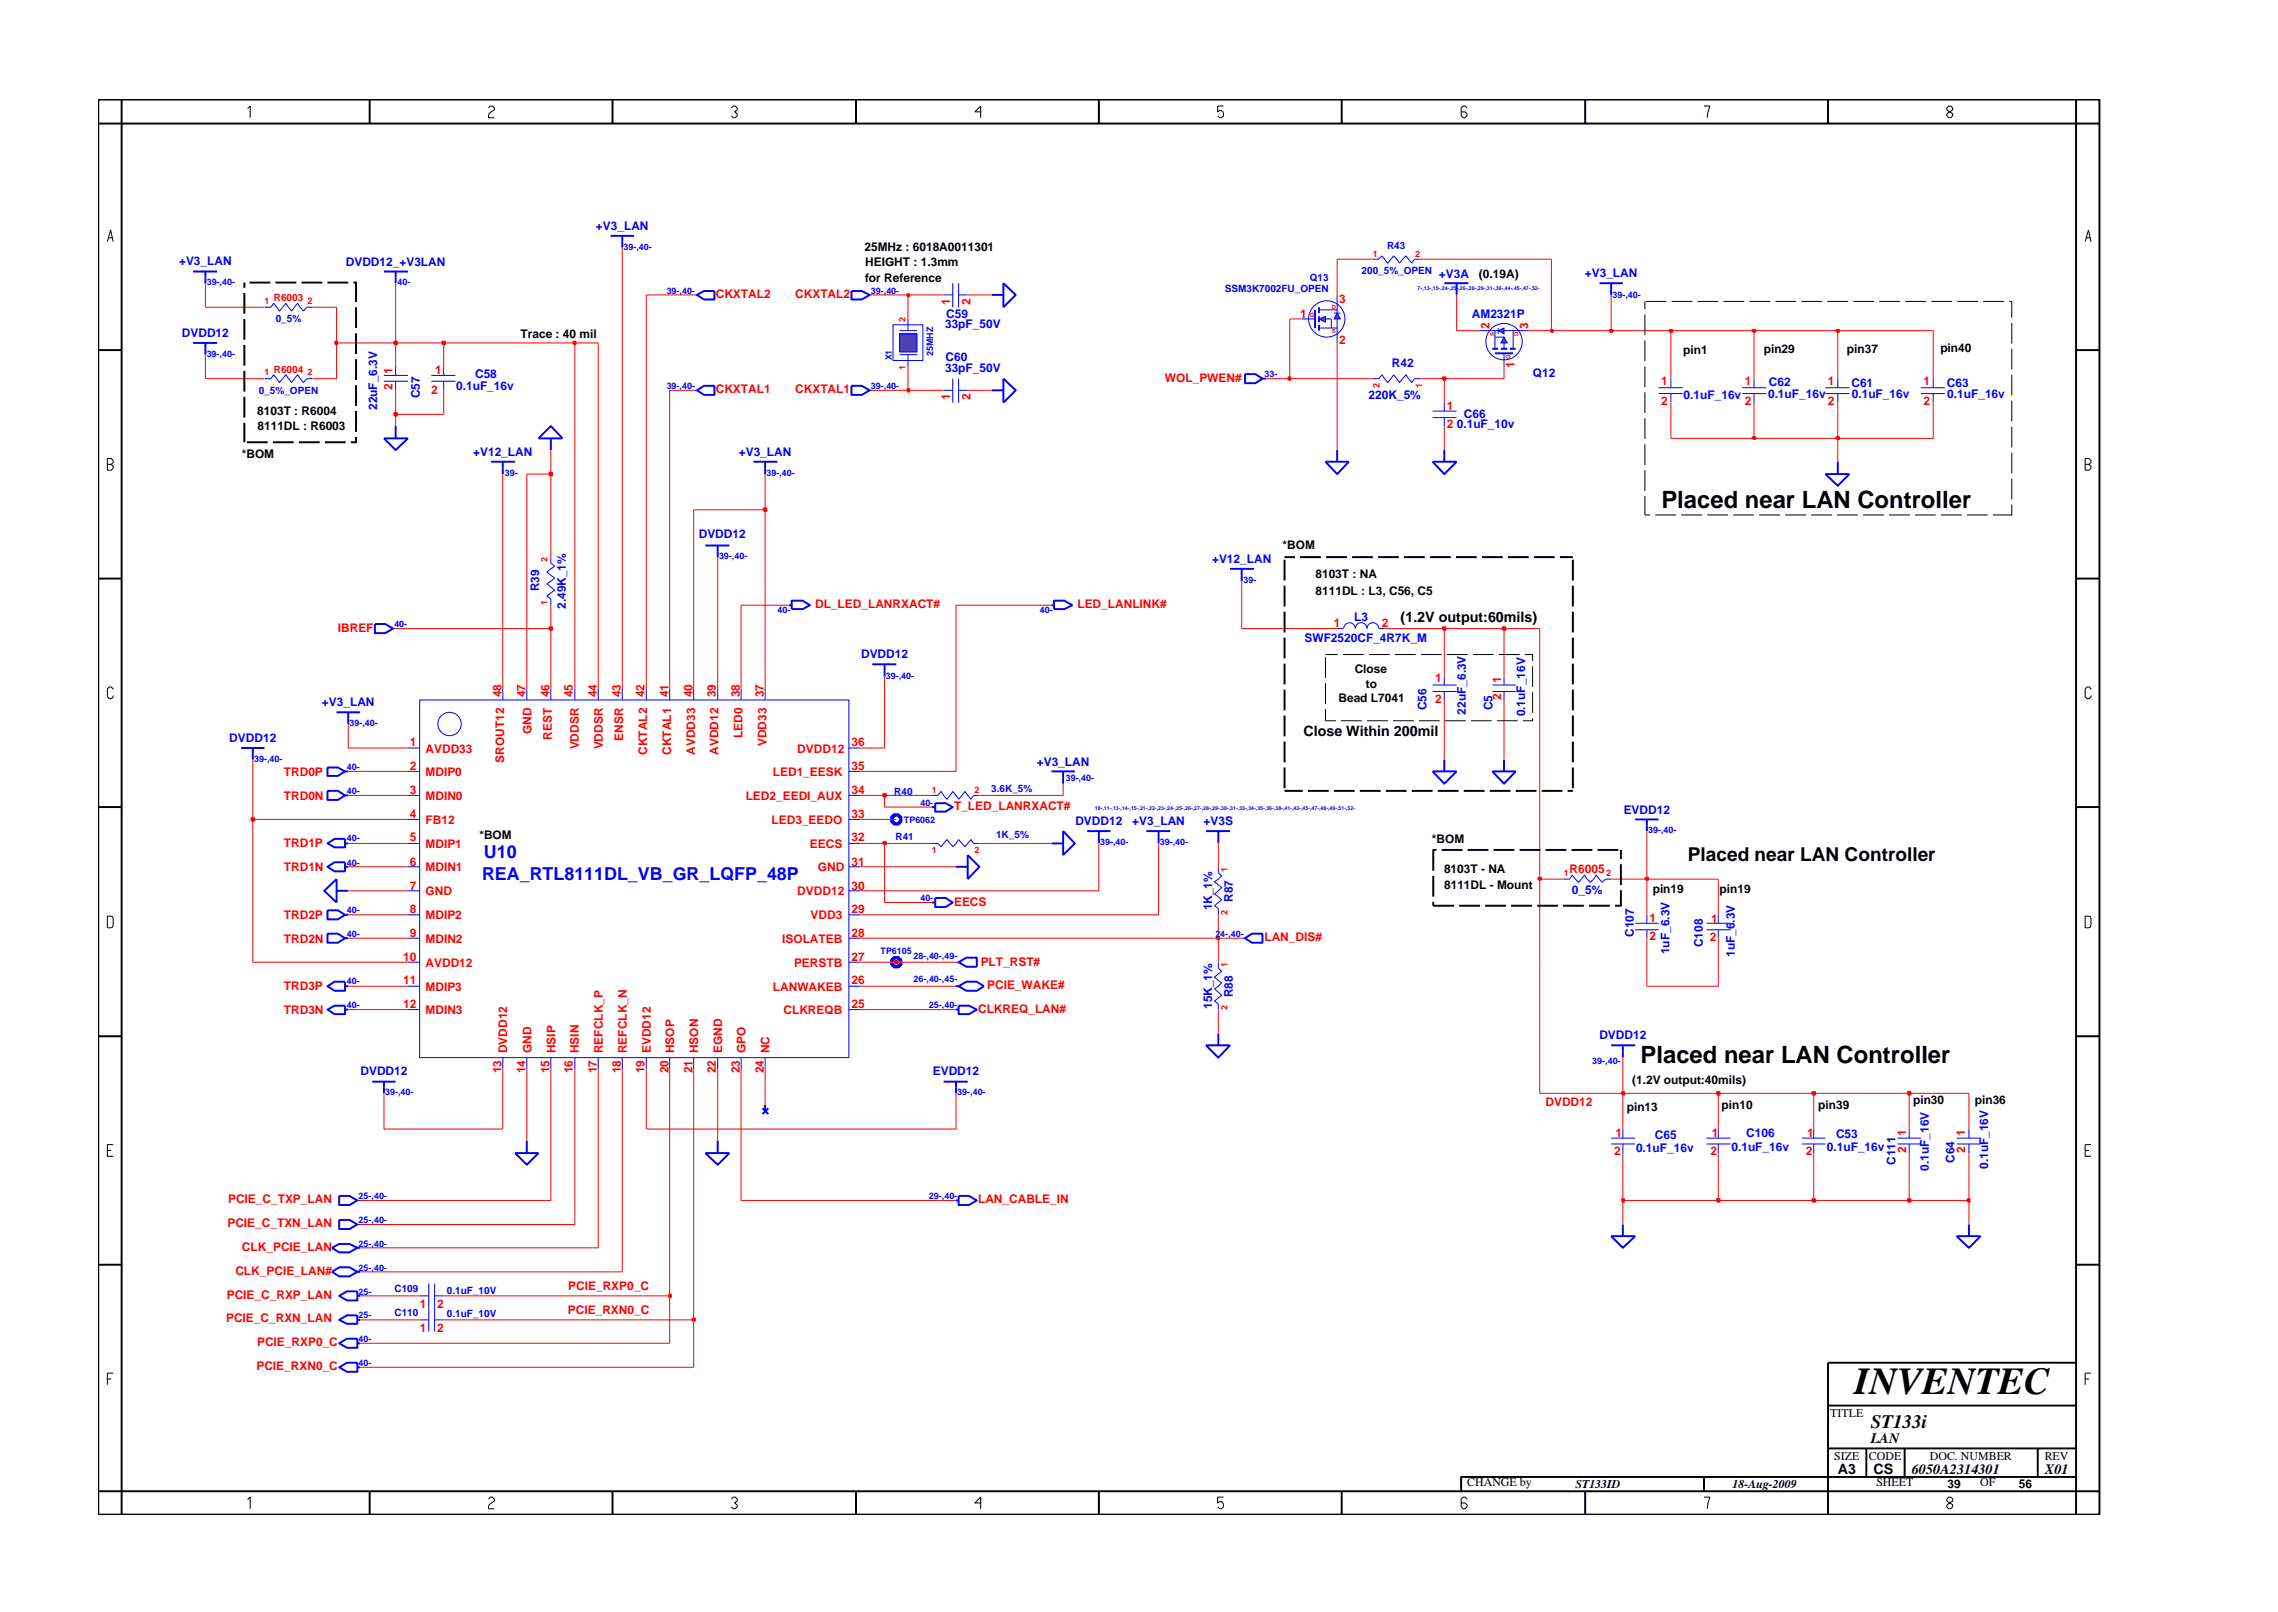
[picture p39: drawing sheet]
<svg xmlns="http://www.w3.org/2000/svg" width="297mm" height="210mm" viewBox="0 0 297 210" stroke-linecap="round" stroke-linejoin="round" font-family="sans-serif">
<defs><g id="words">
<text font-size="5" x="241.8" y="181.9">INVENTEC</text>
<g font-size="3.1">
<text x="216.6" y="66.3">Placed near LAN Controller</text>
<text x="213.9" y="138.7">Placed near LAN Controller</text>
</g>
<g font-size="2.5">
<text x="220.1" y="112.3">Placed near LAN Controller</text>
<text x="244" y="186.3">ST133i</text>
</g>
<g font-size="2.3" fill="#00f">
<text x="63.1" y="111.9">U10</text>
<text x="62.9" y="114.8">REA_RTL8111DL_VB_GR_LQFP_48P</text>
</g>
<g font-size="1.9">
<text x="182.6" y="81.1">(1.2V output:60mils)</text>
<text x="170" y="96">Close Within 200mil</text>
<text x="244" y="188.2">LAN</text>
<text x="239.6" y="192.2">A3</text>
<text x="244.3" y="192.3">CS</text>
<text x="249.3" y="192.2">6050A2314301</text>
<text x="266.6" y="192.2">X01</text>
</g>
<g font-size="1.6" fill="#00f">
<text x="23.4" y="34.6">+V3_LAN</text>
<text x="45.1" y="34.7">DVDD12_+V3LAN</text>
<text x="77.7" y="30">+V3_LAN</text>
<text x="123.4" y="41.5">C59</text>
<text x="187.6" y="36.3">+V3A</text>
<text x="191.9" y="41.5">AM2321P</text>
<text x="206.7" y="36.2">+V3_LAN</text>
<text x="23.7" y="44">DVDD12</text>
<text x="123.2" y="42.8">33pF_50V</text>
<text x="123.3" y="47.1">C60</text>
<text x="181.5" y="47.9">R42</text>
<text x="49.2" y="53.5" transform="rotate(-90 49.2 53.5)">22uF_6.3V</text>
<text x="54.7" y="51.9" transform="rotate(-90 54.7 51.9)">C57</text>
<text x="59.5" y="50.9">0.1uF_16v</text>
<text x="61.9" y="49.3">C58</text>
<text x="123.2" y="48.5">33pF_50V</text>
<text x="178.5" y="52">220K_5%</text>
<text x="199.9" y="49.2">Q12</text>
<text x="219.5" y="52">0.1uF_16v</text>
<text x="230.5" y="52">0.1uF_16v</text>
<text x="230.7" y="50.4">C62</text>
<text x="241.4" y="50.5">C61</text>
<text x="241.5" y="52">0.1uF_16v</text>
<text x="253.9" y="50.5">C63</text>
<text x="253.9" y="52">0.1uF_16v</text>
<text x="61.7" y="59.5">+V12_LAN</text>
<text x="96.3" y="59.5">+V3_LAN</text>
<text x="190" y="55.8">0.1uF_10v</text>
<text x="190.9" y="54.5">C66</text>
<text x="91.1" y="70.1">DVDD12</text>
<text x="70.3" y="77.1" transform="rotate(-90 70.3 77.1)">R39</text>
<text x="158" y="73.4">+V12_LAN</text>
<text x="73.8" y="79.4" transform="rotate(-90 73.8 79.4)">2.49K_1%</text>
<text x="170.1" y="83.8">SWF2520CF_4R7K_M</text>
<text x="176.6" y="81.1">L3</text>
<text x="112.3" y="85.9">DVDD12</text>
<text x="42" y="92.1">+V3_LAN</text>
<text x="186" y="92.7" transform="rotate(-90 186 92.7)">C56</text>
<text x="191.1" y="93.2" transform="rotate(-90 191.1 93.2)">22uF_6.3V</text>
<text x="194.6" y="92.7" transform="rotate(-90 194.6 92.7)">C5</text>
<text x="198.9" y="93.4" transform="rotate(-90 198.9 93.4)">0.1uF_16V</text>
<text x="29.9" y="96.8">DVDD12</text>
<text x="135.2" y="99.9">+V3_LAN</text>
<text x="140.2" y="107.6">DVDD12</text>
<text x="147.6" y="107.6">+V3_LAN</text>
<text x="156.9" y="107.6">+V3S</text>
<text x="211.7" y="106.1">EVDD12</text>
<text x="158" y="118.7" transform="rotate(-90 158 118.7)">1K_1%</text>
<text x="160.8" y="117.6" transform="rotate(-90 160.8 117.6)">R87</text>
<text x="205" y="116.6">0_5%</text>
<text x="213" y="122.2" transform="rotate(-90 213 122.2)">C107</text>
<text x="217.7" y="124.5" transform="rotate(-90 217.7 124.5)">1uF_6.3V</text>
<text x="222.1" y="123.6" transform="rotate(-90 222.1 123.6)">C108</text>
<text x="226.2" y="124.8" transform="rotate(-90 226.2 124.8)">1uF_6.3V</text>
<text x="158" y="131.6" transform="rotate(-90 158 131.6)">15K_1%</text>
<text x="160.8" y="130.1" transform="rotate(-90 160.8 130.1)">R88</text>
<text x="208.5" y="135.6">DVDD12</text>
<text x="47" y="140.2">DVDD12</text>
<text x="121.6" y="140.2">EVDD12</text>
<text x="215.8" y="148.5">C65</text>
<text x="227.7" y="148.4">C106</text>
<text x="239.4" y="148.4">C53</text>
<text x="213.3" y="150.2">0.1uF_16v</text>
<text x="225.8" y="150.1">0.1uF_16v</text>
<text x="238.2" y="150.1">0.1uF_16v</text>
<text x="247.2" y="151.9" transform="rotate(-90 247.2 151.9)">C111</text>
<text x="251.5" y="152.7" transform="rotate(-90 251.5 152.7)">0.1uF_16V</text>
<text x="254.9" y="151.7" transform="rotate(-90 254.9 151.7)">C64</text>
<text x="259.2" y="152.5" transform="rotate(-90 259.2 152.5)">0.1uF_16V</text>
</g>
<g font-size="1.6">
<text x="112.7" y="32.7">25MHz : 6018A0011301</text>
<text x="112.8" y="34.6">HEIGHT : 1.3mm</text>
<text x="112.8" y="36.7">for Reference</text>
<text x="192.8" y="36.2">(0.19A)</text>
<text x="67.9" y="44">Trace : 40 mil</text>
<text x="219.5" y="46.2">pin1</text>
<text x="230" y="46.1">pin29</text>
<text x="240.8" y="46.1">pin37</text>
<text x="253" y="45.9">pin40</text>
<text x="31.5" y="59.8">*BOM</text>
<text x="33.5" y="54.1">8103T : R6004</text>
<text x="33.6" y="56.1">8111DL : R6003</text>
<text x="167.2" y="71.5">*BOM</text>
<text x="171.5" y="75.4">8103T : NA</text>
<text x="171.5" y="77.6">8111DL : L3, C56, C5</text>
<text x="176.6" y="87.7">Close</text>
<text x="178.1" y="89.7">to</text>
<text x="174.5" y="91.6">Bead L7041</text>
<text x="62.5" y="109.4">*BOM</text>
<text x="186.7" y="109.9">*BOM</text>
<text x="188.3" y="113.9">8103T - NA</text>
<text x="188.3" y="115.9">8111DL - Mount</text>
<text x="215.5" y="116.5">pin19</text>
<text x="224.2" y="116.4">pin19</text>
<text x="212.8" y="141.4">(1.2V output:40mils)</text>
<text x="257.5" y="143.9">pin36</text>
<text x="212.1" y="144.9">pin13</text>
<text x="224.5" y="144.7">pin10</text>
<text x="237.1" y="144.6">pin39</text>
<text x="249.5" y="144">pin30</text>
<text x="238.7" y="184.8">TITLE</text>
<text x="239.2" y="190.4">SIZE</text>
<text x="243.7" y="190.4">CODE</text>
<text x="251.6" y="190.4">DOC. NUMBER</text>
<text x="266.6" y="190.4">REV</text>
<text x="191.3" y="193.8">CHANGE by</text>
<text x="205.4" y="194.1">ST133ID</text>
<text x="225.9" y="194.1">18-Aug-2009</text>
<text x="244.7" y="193.8">SHEET</text>
<text x="253.9" y="194.1">39</text>
<text x="258.2" y="193.8">OF</text>
<text x="263.3" y="194.1">56</text>
</g>
<g font-size="1.6" fill="#f00">
<text x="93.3" y="38.9">CKXTAL2</text>
<text x="103.7" y="38.9">CKXTAL2</text>
<text x="123.9" y="39.8" transform="rotate(-90 123.9 39.8)">1</text>
<text x="126.6" y="39.8" transform="rotate(-90 126.6 39.8)">2</text>
<text x="169.5" y="41.4">1</text>
<text x="174.6" y="39.6">3</text>
<text x="174.6" y="44.8">2</text>
<text x="194.2" y="43" transform="rotate(-90 194.2 43)">2</text>
<text x="197.5" y="47.9" transform="rotate(-90 197.5 47.9)">1</text>
<text x="199.3" y="42.9" transform="rotate(-90 199.3 42.9)">3</text>
<text x="51.2" y="50.9" transform="rotate(-90 51.2 50.9)">2</text>
<text x="51.2" y="48.7" transform="rotate(-90 51.2 48.7)">1</text>
<text x="56.2" y="51.4">2</text>
<text x="56.7" y="48.8">1</text>
<text x="93.3" y="51.3">CKXTAL1</text>
<text x="103.7" y="51.3">CKXTAL1</text>
<text x="123.9" y="52.2" transform="rotate(-90 123.9 52.2)">1</text>
<text x="126.6" y="52.2" transform="rotate(-90 126.6 52.2)">2</text>
<text x="151.9" y="49.8">WOL_PWEN#</text>
<text x="188.6" y="53.5">1</text>
<text x="216.6" y="50.2">1</text>
<text x="216.6" y="52.8">2</text>
<text x="227.5" y="52.8">2</text>
<text x="227.5" y="50.2">1</text>
<text x="238.3" y="50.2">1</text>
<text x="238.3" y="52.8">2</text>
<text x="250.8" y="50.2">1</text>
<text x="250.8" y="52.8">2</text>
<text x="188.6" y="55.8">2</text>
<text x="44.1" y="82.4">IBREF</text>
<text x="106.3" y="79.2">DL_LED_LANRXACT#</text>
<text x="140.5" y="79.2">LED_LANLINK#</text>
<text x="173.9" y="81.8">1</text>
<text x="180.2" y="81.8">2</text>
<text x="187.1" y="89">1</text>
<text x="195.7" y="89.1" transform="rotate(-90 195.7 89.1)">1</text>
<text x="65.4" y="91" transform="rotate(-90 65.4 91)">48</text>
<text x="68.5" y="91" transform="rotate(-90 68.5 91)">47</text>
<text x="69.3" y="95.8" transform="rotate(-90 69.3 95.8)">GND</text>
<text x="71.7" y="91" transform="rotate(-90 71.7 91)">46</text>
<text x="74.7" y="91" transform="rotate(-90 74.7 91)">45</text>
<text x="77.8" y="91" transform="rotate(-90 77.8 91)">44</text>
<text x="81" y="91" transform="rotate(-90 81 91)">43</text>
<text x="84" y="91" transform="rotate(-90 84 91)">42</text>
<text x="87.2" y="91" transform="rotate(-90 87.2 91)">41</text>
<text x="90.3" y="91" transform="rotate(-90 90.3 91)">40</text>
<text x="93.3" y="91" transform="rotate(-90 93.3 91)">39</text>
<text x="96.5" y="91" transform="rotate(-90 96.5 91)">38</text>
<text x="99.6" y="91" transform="rotate(-90 99.6 91)">37</text>
<text x="187.1" y="91.7">2</text>
<text x="195.7" y="91.3" transform="rotate(-90 195.7 91.3)">2</text>
<text x="37" y="101.2">TRD0P</text>
<text x="53.4" y="100.4">2</text>
<text x="53.4" y="97.3">1</text>
<text x="55.5" y="101.2">MDIP0</text>
<text x="55.5" y="98.2">AVDD33</text>
<text x="65.8" y="99.5" transform="rotate(-90 65.8 99.5)">SROUT12</text>
<text x="71.9" y="96.5" transform="rotate(-90 71.9 96.5)">REST</text>
<text x="75.5" y="97.8" transform="rotate(-90 75.5 97.8)">VDDSR</text>
<text x="78.6" y="97.8" transform="rotate(-90 78.6 97.8)">VDDSR</text>
<text x="81.3" y="96.6" transform="rotate(-90 81.3 96.6)">ENSR</text>
<text x="84.4" y="98.4" transform="rotate(-90 84.4 98.4)">CKTAL2</text>
<text x="87.5" y="98.4" transform="rotate(-90 87.5 98.4)">CKTAL1</text>
<text x="90.7" y="98.4" transform="rotate(-90 90.7 98.4)">AVDD33</text>
<text x="93.7" y="98.4" transform="rotate(-90 93.7 98.4)">AVDD12</text>
<text x="96.8" y="96.3" transform="rotate(-90 96.8 96.3)">LED0</text>
<text x="100" y="97.3" transform="rotate(-90 100 97.3)">VDD33</text>
<text x="100.8" y="101.2">LED1_EESK</text>
<text x="104" y="98.2">DVDD12</text>
<text x="111" y="100.4">35</text>
<text x="111" y="97.3">36</text>
<text x="37" y="104.3">TRD0N</text>
<text x="53.4" y="103.6">3</text>
<text x="53.4" y="106.7">4</text>
<text x="55.5" y="104.3">MDIN0</text>
<text x="55.5" y="107.4">FB12</text>
<text x="97.2" y="104.3">LED2_EEDI_AUX</text>
<text x="100.6" y="107.4">LED3_EEDO</text>
<text x="111" y="103.6">34</text>
<text x="111" y="106.7">33</text>
<text x="124.4" y="105.7">T_LED_LANRXACT#</text>
<text x="37" y="113.6">TRD1N</text>
<text x="37" y="110.5">TRD1P</text>
<text x="53.4" y="112.9">6</text>
<text x="53.4" y="109.8">5</text>
<text x="55.5" y="113.6">MDIN1</text>
<text x="55.5" y="110.6">MDIP1</text>
<text x="105.6" y="110.6">EECS</text>
<text x="106.6" y="113.7">GND</text>
<text x="111" y="109.8">32</text>
<text x="111" y="112.9">31</text>
<text x="204.7" y="113.8">R6005</text>
<text x="37" y="119.8">TRD2P</text>
<text x="53.4" y="116">7</text>
<text x="53.4" y="119.1">8</text>
<text x="55.5" y="119.9">MDIP2</text>
<text x="55.5" y="116.8">GND</text>
<text x="104" y="116.8">DVDD12</text>
<text x="105.7" y="119.9">VDD3</text>
<text x="111" y="119.1">29</text>
<text x="111" y="116">30</text>
<text x="124.4" y="118.1">EECS</text>
<text x="37" y="122.9">TRD2N</text>
<text x="52.6" y="125.3">10</text>
<text x="53.4" y="122.2">9</text>
<text x="55.5" y="122.9">MDIN2</text>
<text x="102" y="122.9">ISOLATEB</text>
<text x="111" y="122.2">28</text>
<text x="111" y="125.3">27</text>
<text x="127.9" y="126">PLT_RST#</text>
<text x="164.9" y="122.8">LAN_DIS#</text>
<text x="215.1" y="120.3">1</text>
<text x="215.1" y="122.6">2</text>
<text x="222.9" y="122.7">2</text>
<text x="223.1" y="120.3">1</text>
<text x="37" y="129.1">TRD3P</text>
<text x="52.6" y="131.5">12</text>
<text x="52.6" y="128.4">11</text>
<text x="55.5" y="129.2">MDIP3</text>
<text x="55.5" y="126.1">AVDD12</text>
<text x="100.8" y="129.2">LANWAKEB</text>
<text x="103.5" y="126.1">PERSTB</text>
<text x="111" y="131.5">25</text>
<text x="111" y="128.4">26</text>
<text x="128.7" y="129">PCIE_WAKE#</text>
<text x="37" y="132.3">TRD3N</text>
<text x="55.5" y="132.3">MDIN3</text>
<text x="66.2" y="137.4" transform="rotate(-90 66.2 137.4)">DVDD12</text>
<text x="69.3" y="137.4" transform="rotate(-90 69.3 137.4)">GND</text>
<text x="72.4" y="137.4" transform="rotate(-90 72.4 137.4)">HSIP</text>
<text x="75.5" y="137.4" transform="rotate(-90 75.5 137.4)">HSIN</text>
<text x="78.6" y="137.4" transform="rotate(-90 78.6 137.4)">REFCLK_P</text>
<text x="81.7" y="137.4" transform="rotate(-90 81.7 137.4)">REFCLK_N</text>
<text x="84.9" y="137.4" transform="rotate(-90 84.9 137.4)">EVDD12</text>
<text x="87.9" y="137.4" transform="rotate(-90 87.9 137.4)">HSOP</text>
<text x="91" y="137.4" transform="rotate(-90 91 137.4)">HSON</text>
<text x="94.2" y="137.4" transform="rotate(-90 94.2 137.4)">EGND</text>
<text x="97.2" y="137.4" transform="rotate(-90 97.2 137.4)">GPO</text>
<text x="100.4" y="137.4" transform="rotate(-90 100.4 137.4)">NC</text>
<text x="102.2" y="132.3">CLKREQB</text>
<text x="127.5" y="132.1">CLKREQ_LAN#</text>
<text x="65.4" y="140" transform="rotate(-90 65.4 140)">13</text>
<text x="68.5" y="140" transform="rotate(-90 68.5 140)">14</text>
<text x="71.7" y="140" transform="rotate(-90 71.7 140)">15</text>
<text x="74.7" y="140" transform="rotate(-90 74.7 140)">16</text>
<text x="77.8" y="140" transform="rotate(-90 77.8 140)">17</text>
<text x="81" y="140" transform="rotate(-90 81 140)">18</text>
<text x="84" y="140" transform="rotate(-90 84 140)">19</text>
<text x="87.2" y="140" transform="rotate(-90 87.2 140)">20</text>
<text x="90.3" y="140" transform="rotate(-90 90.3 140)">21</text>
<text x="93.3" y="140" transform="rotate(-90 93.3 140)">22</text>
<text x="96.5" y="140" transform="rotate(-90 96.5 140)">23</text>
<text x="99.6" y="140" transform="rotate(-90 99.6 140)">24</text>
<text x="201.5" y="144.3">DVDD12</text>
<text x="210.7" y="148.3">1</text>
<text x="223.2" y="148.3">1</text>
<text x="235.6" y="148.3">1</text>
<text x="248.6" y="148.1" transform="rotate(-90 248.6 148.1)">1</text>
<text x="256.3" y="148.1" transform="rotate(-90 256.3 148.1)">1</text>
<text x="210.5" y="150.7">2</text>
<text x="223" y="150.7">2</text>
<text x="235.5" y="150.7">2</text>
<text x="248.6" y="150.4" transform="rotate(-90 248.6 150.4)">2</text>
<text x="256.3" y="150.4" transform="rotate(-90 256.3 150.4)">2</text>
<text x="29.7" y="160">PCIE_C_TXN_LAN</text>
<text x="29.7" y="157">PCIE_C_TXP_LAN</text>
<text x="127.5" y="157">LAN_CABLE_IN</text>
<text x="30.7" y="166.3">CLK_PCIE_LAN#</text>
<text x="31.6" y="163.2">CLK_PCIE_LAN</text>
<text x="29.5" y="172.5">PCIE_C_RXN_LAN</text>
<text x="29.6" y="169.4">PCIE_C_RXP_LAN</text>
<text x="54.7" y="173.7">1</text>
<text x="54.7" y="170.5">1</text>
<text x="57" y="173.7">2</text>
<text x="57" y="170.5">2</text>
<text x="74.1" y="171.4">PCIE_RXN0_C</text>
<text x="74.1" y="168.3">PCIE_RXP0_C</text>
<text x="33.4" y="178.7">PCIE_RXN0_C</text>
<text x="33.5" y="175.6">PCIE_RXP0_C</text>
</g>
<g font-size="1.3" fill="#00f">
<text x="177.5" y="35.8">200_5%_OPEN</text>
<text x="180.9" y="32.5">R43</text>
<text x="159.7" y="38.1">SSM3K7002FU_OPEN</text>
<text x="170.8" y="36.7">Q13</text>
<text x="36" y="42">0_5%</text>
<text x="33.7" y="51.3">0_5%_OPEN</text>
<text x="116.6" y="103.7">R40</text>
<text x="129.3" y="103.3">3.6K_5%</text>
<text x="116.8" y="109.6">R41</text>
<text x="129.9" y="109.4">1K_5%</text>
<text x="51.4" y="171.6">C110</text>
<text x="51.4" y="168.5">C109</text>
<text x="58.3" y="171.8">0.1uF_10V</text>
<text x="58.3" y="168.8">0.1uF_10V</text>
</g>
<g font-size="1.3" fill="#f00">
<text x="35.7" y="39.3">R6003</text>
<text x="35.7" y="48.6">R6004</text>
</g>
<g font-size="1.2" fill="#00f">
<text x="81.3" y="32.5">39-,40-</text>
<text x="27" y="37.2">39-,40-</text>
<text x="51.8" y="37.2">40-</text>
<text x="86.9" y="38.3">39-,40-</text>
<text x="113.6" y="38.3">39-,40-</text>
<text x="210.3" y="38.8">39-,40-</text>
<text x="27" y="46.5">39-,40-</text>
<text x="116.3" y="47" transform="rotate(-90 116.3 47)">X1</text>
<text x="121.7" y="46.5" transform="rotate(-90 121.7 46.5)">25MHZ</text>
<text x="86.9" y="50.7">39-,40-</text>
<text x="113.6" y="50.7">39-,40-</text>
<text x="164.9" y="49.2">33-</text>
<text x="65.8" y="62.1">39-</text>
<text x="99.9" y="62.1">39-,40-</text>
<text x="93.8" y="72.9">39-,40-</text>
<text x="162.2" y="76.1">39-</text>
<text x="51.4" y="81.8">40-</text>
<text x="101.4" y="80">40-</text>
<text x="135.6" y="80">40-</text>
<text x="115.5" y="88.5">39-,40-</text>
<text x="45.6" y="94.7">39-,40-</text>
<text x="33.1" y="99.3">39-,40-</text>
<text x="45.2" y="100.4">40-</text>
<text x="139" y="101.9">39-,40-</text>
<text x="45.2" y="103.6">40-</text>
<text x="117.9" y="107.3">TP6062</text>
<text x="120" y="105.1">40-</text>
<text x="45.2" y="109.8">40-</text>
<text x="45.2" y="112.9">40-</text>
<text x="143.5" y="110.3">39-,40-</text>
<text x="151.2" y="110.3">39-,40-</text>
<text x="214.9" y="108.7">39-,40-</text>
<text x="45.2" y="119.1">40-</text>
<text x="120" y="117.5">40-</text>
<text x="45.2" y="122.2">40-</text>
<text x="114.8" y="124.4">TP6105</text>
<text x="119.1" y="125.1">28-,40-,49-</text>
<text x="158.5" y="122.2">24-,40-</text>
<text x="45.2" y="128.4">40-</text>
<text x="45.2" y="131.5">40-</text>
<text x="119.1" y="128.1">26-,40-,45-</text>
<text x="121.1" y="131.5">25-,40-</text>
<text x="50.2" y="142.9">39-,40-</text>
<text x="124.8" y="142.9">39-,40-</text>
<text x="207.6" y="138.7">39-,40-</text>
<text x="46.8" y="159.5">25-,40-</text>
<text x="46.8" y="156.4">25-,40-</text>
<text x="121.1" y="156.4">29-,40-</text>
<text x="46.8" y="165.7">25-,40-</text>
<text x="46.8" y="162.6">25-,40-</text>
<text x="46.8" y="168.9">25-</text>
<text x="46.8" y="171.9">25-</text>
<text x="46.8" y="175">40-</text>
<text x="46.8" y="178.2">40-</text>
</g>
<g font-size="1.2" fill="#f00">
<text x="179" y="33.5">1</text>
<text x="184.5" y="33.5">2</text>
<text x="34.5" y="39.7">1</text>
<text x="40.1" y="39.7">2</text>
<text x="118.1" y="42" transform="rotate(-90 118.1 42)">2</text>
<text x="34.5" y="49">1</text>
<text x="40.1" y="49">2</text>
<text x="118.1" y="48.2" transform="rotate(-90 118.1 48.2)">1</text>
<text x="179.9" y="50.6" transform="rotate(-90 179.9 50.6)">2</text>
<text x="185.4" y="50.6" transform="rotate(-90 185.4 50.6)">1</text>
<text x="71.4" y="73.3" transform="rotate(-90 71.4 73.3)">2</text>
<text x="71.4" y="78.9" transform="rotate(-90 71.4 78.9)">1</text>
<text x="121.5" y="103.4">1</text>
<text x="127.1" y="103.4">2</text>
<text x="121.5" y="111.2">1</text>
<text x="127.1" y="111.2">2</text>
<text x="160.1" y="113.7" transform="rotate(-90 160.1 113.7)">1</text>
<text x="160.1" y="119.3" transform="rotate(-90 160.1 119.3)">2</text>
<text x="203.9" y="114.2">1</text>
<text x="209.4" y="114.2">2</text>
<text x="160.1" y="131.7" transform="rotate(-90 160.1 131.7)">2</text>
<text x="160.1" y="126.2" transform="rotate(-90 160.1 126.2)">1</text>
</g>
<g font-size=".8" fill="#f00">
<text x="170.8" y="41.4">G</text>
<text x="173.7" y="40.3">D</text>
<text x="173.7" y="43.4">S</text>
<text x="194.9" y="43.9" transform="rotate(-90 194.9 43.9)">S</text>
<text x="196.9" y="46.8" transform="rotate(-90 196.9 46.8)">G</text>
<text x="198" y="43.9" transform="rotate(-90 198 43.9)">D</text>
</g>
<g font-size=".7" fill="#00f">
<text x="184.9" y="37.9">7-,13-,15-,24-,25-,26-,28-,29-,31-,36-,44-,45-,47-,52-</text>
<text x="142.8" y="105.7">10-,11-,13-,14-,15-,21-,22-,23-,24-,25-,26-,27-,28-,29-,30-,31-,33-,34-,35-,36-,38-,41-,42-,45-,47-,48-,49-,51-,52-</text>
</g>
</g></defs>
<g fill="none" stroke="#00f" stroke-width=".13">
<path d="M90.5 50.9h.4M113.4 50.9h.3M116.4 42.4h3.9v4.6h-3.9zM117.3 46.3h2.3M117.3 43.1h2.3M118.4 41.6v1.5M118.4 46.3v1.6M238 50.6h3.2M238 51.3h3.2M239.6 49.4v1.2M239.6 51.3v1.2M71.8 72.7v.7l.5 .5-1 .7 1 .8-1 .7 1 .9-1 .8 .5 .3v.8"/>
<path d="M51.3 82h.3M121.5 103.7h.8l.4-.5 .8 1.1 .7-1.1 .8 1.1 .8-1.1 .8 1.1 .3-.6h.8M158.9 125.5v.8l.4 .4-.9 .8 .9 .7-.9 .8 .9 .8-.9 .8 .5 .3v.8M235 148.4h3M235 149.2h3M236.5 147.3v1.1M236.5 149.2v1.2M247.4 148.4h3.1M247.4 149.2h3.1M248.9 147.3v1.1M248.9 149.2v1.2"/>
</g>
<g fill="none" stroke="#00f" stroke-width=".25">
<path d="M50.1 35.4h3.1M51.6 35.4v1.5M25.2 44.7h3.1M26.8 44.7v1.6M90.9 50.9l.9-.6h1.4v1.2h-1.4zM111 50.3h1.4l1 .6-1 .6h-1.4zM92 71.1h3.1M93.6 71.1v1.6M137.1 78.9h.3M137.4 78.3h1.4l1 .6-1 .5h-1.4zM48.9 81.4h1.3l1.1 .6-1.1 .6h-1.3zM188.3 99.1v1.5"/>
<path d="M124.7 113.1h1.5M126.2 111.5l1.5 1.6-1.5 1.6zM186.8 100.6h3.1l-1.6 1.6zM42.7 131.7l.9-.5h1.4v1.1h-1.4zM45 131.7h.4M124.7 128.6h.3M125 128.6l1-.6h1.4l.9 .6-.9 .6h-1.4zM99.4 144.6l.8 .7M99.8 144.1v.8M100.2 144.6l-.8 .7M44.2 172.2l1-.6h1.4v1.1h-1.4zM46.6 172.2h.3"/>
</g>
<path d="M117.3 43.5h2.3v2.4h-2.3z" fill-rule="evenodd" fill="#3c3cc8"/>
<g fill="none" stroke="#00f" stroke-width=".13">
<path d="M179 33.8h.8l.4-.4 .8 .9 .7-.9 .8 .9 .8-.9 .8 .9 .3-.5h.8M34.5 49.4h.8l.4-.5 .7 1 .9-1 .7 1 .8-1 .8 1 .4-.5h.8M50.1 49h3.1M50.1 49.7h3.1M51.6 47.9v1.1M51.6 49.7v1.2M117.3 43.5h2.3v2.4h-2.3zM169.7 41.6h1.8M179 49.4h.8l.4-.5 .8 1 .7-1 .8 1 .8-1 .8 1 .3-.5h.8M186.8 53.6h3.1M186.8 54.5h3.1M188.3 52.5v1.1"/>
<path d="M188.3 54.5v1.1M158.9 113.1v.7l.4 .4-.9 .8 .9 .8-.9 .8 .9 .8-.9 .7 .5 .4v.8M214.7 119.3v1.1M213.2 120.4h3.1M213.2 121.3h3.1M214.7 121.3v1.1M210.1 148.4h3.1M210.1 149.2h3.1M211.6 147.3v1.1M211.6 149.2v1.2M54.7 172.2h1.2M55.9 170.5v3.2"/>
<path d="M56.7 172.2h1.2M56.7 170.5v3.2"/>
</g>
<g fill="none" stroke="#00f" stroke-width=".25">
<path d="M70.2 57.2l1.6-1.6 1.5 1.6zM71.8 57.2v1.5M162.3 48.8h1.4l.9 .6-.9 .6h-1.4zM164.6 49.4h.4M171.5 40.4v2.4M174.4 58.7v1.5M64 60.2h3.2M65.6 60.2v1.6M102.9 78.9h.3M103.2 78.3h1.5l.9 .6-.9 .5h-1.5zM172.8 60.2h3.1l-1.5 1.6zM43.9 92.9h3"/>
<path d="M45.4 92.9v1.5M42.3 116.2l1.6-1.5v3zM42.7 110l.9-.6h1.4v1.1h-1.4zM42.7 118.7h1.4l.9 .6-.9 .6h-1.4zM42.7 100.1h1.4l.9 .5-.9 .6h-1.4zM43.9 116.2h1.5M45 110h.4M45 119.3h.4M45 100.6h.4M121.5 105.3h.4M121.9 104.8h1.4l.9 .5-.9 .6h-1.4zM157.3 108.4h3.1"/>
<path d="M158.9 108.4v1.6M42.7 128.6l.9-.6h1.4v1.2h-1.4zM45 128.6h.4M124.7 131.7h.3M125 131.2h1.4l1 .5-1 .6h-1.4zM157.3 136.3h3.1l-1.5 1.7zM158.9 134.8v1.5M124.7 156.6h.3M125 156h1.4l1 .6-1 .6h-1.4zM43.3 165.9l.9-.6h1.4l1 .6-1 .6h-1.4zM44.2 169l1-.6h1.4v1.2h-1.4zM44.2 178.3l1-.6h1.4v1.2h-1.4z"/>
<path d="M46.6 165.9h.3M46.6 169h.3M46.6 178.3h.3"/>
</g>
<path d="M116.3 125.3l.3-.4h.5l.4 .4v.5l-.4 .3h-.5l-.3-.3z" fill="none" stroke="#00f" stroke-width=".42"/>
<path d="M174.4 40.8l.4 .8h-.9z" fill="#3c3cc8"/>
<path d="M173.9 40.8h.9M174.4 40.8l.4 .8h-.9z" fill="none" stroke="#00f" stroke-width=".13"/>
<path d="M172 41.6l.8-.3v.7z" fill="#3c3cc8"/>
<g fill="none" stroke="#00f" stroke-width=".13">
<path d="M174.4 38.5v2.3M172 41.6l.8-.3v.7zM172 42.8h2.4M172 40.4h2.4M172.8 41.6h.8v1.2M174.4 41.6v3.1M196.1 46.1v1.8M124.7 125.5h.3M46.6 156.6h.3"/>
<circle cx="173" cy="41.6" r="2.37"/>
</g>
<path d="M172 40.1v.7M172 41.3v.7M172 42.4v.7M194.9 46.1h2.4M113.7 86.6h3.2M115.3 86.6v1.7M125 125.5l1-.6h1.4v1.2h-1.4zM44.2 156h1.4l1 .6-1 .6h-1.4z" fill="none" stroke="#00f" stroke-width=".25"/>
<path d="M195.4 43.1l.7-.3v.7z" fill="#3c3cc8"/>
<path d="M195.4 43.1l.7-.3v.7zM195.4 42.8v.7" fill="none" stroke="#00f" stroke-width=".13"/>
<path d="M196.1 44l.4 .7h-.8z" fill="#3c3cc8"/>
<g fill="none" stroke="#00f" stroke-width=".13">
<path d="M90.5 38.5h.4M113.4 38.5h.3M123 38.5h1.2M124.2 36.9v3.2M125 36.9v3.2M125 38.5h1.2M34.5 40.1h.8l.4-.5 .7 1 .9-1 .7 1 .8-1 .8 1 .4-.5h.8M56.2 49h3.2M56.2 49.7h3.2M57.9 47.9v1.1M57.9 49.7v1.2M123 50.9h1.2"/>
<path d="M124.2 49.4v3.1M125 50.9h1.2M125 49.4v3.1M193 43.1h2.4M194.9 43.1v2.4M194.9 44h1.2M196.1 44l.4 .7h-.8zM196.1 43.1h3.1M196.1 44.7v.8M197.3 43.1v2.4M216.3 50.6h3.1M216.3 51.3h3.1"/>
<path d="M217.9 49.4v1.2M217.9 51.3v1.2M227.2 50.6h3.1M227.2 51.3h3.1M228.7 49.4v1.2M228.7 51.3v1.2M250.5 50.6h3.1M250.5 51.3h3.1M252.1 49.4v1.2M252.1 51.3v1.2M53.2 97.6h1.5M54.7 91.3h56v46.7h-56z"/>
<path d="M65.6 89.8v1.5M68.7 89.8v1.5M71.8 89.8v1.5M75 89.8v1.5M78 89.8v1.5M81.1 89.8v1.5M84.3 89.8v1.5M87.3 89.8v1.5M90.5 89.8v1.5M93.6 89.8v1.5M96.6 89.8v1.5M99.8 89.8v1.5"/>
<path d="M110.7 97.6h1.5M174.4 82h.7M175.2 82a.76 .76 0 0 1 .8-.8 .76 .76 0 0 1 .7 .8 .76 .76 0 0 1 .8-.8 .76 .76 0 0 1 .8 .8 .76 .76 0 0 1 .7-.8 .76 .76 0 0 1 .8 .8h.7M186.8 89.4h3.1M186.8 90.2h3.1M188.3 88.3v1.1M188.3 90.2v1.1M194.6 89.4h3M194.6 90.2h3M196.1 88.3v1.1M196.1 90.2v1.1M53.2 103.7h1.5"/>
<path d="M53.2 110h1.5M53.2 100.6h1.5M53.2 113.1h1.5M53.2 119.3h1.5M53.2 106.9h1.5M53.2 116.2h1.5M110.7 103.7h1.5M110.7 110h1.5M110.7 100.6h1.5M110.7 113.1h1.5M110.7 119.3h1.5M110.7 106.9h1.5"/>
<path d="M110.7 116.2h1.5M121.5 110h.8l.4 .4 .8-.9 .7 .9 .8-.9 .8 .9 .8-.9 .3 .5h.8M203.9 114.7h.8l.3-.5 .9 .9 .7-.9 .8 .9 .7-.9 .8 .9 .4-.4h.8M224.1 119.3v1.1M53.2 122.4h1.5M53.2 131.7h1.5M53.2 125.5h1.5M53.2 128.6h1.5M65.6 138v1.5M68.7 138v1.5M71.8 138v1.5M75 138v1.5"/>
<path d="M78 138v1.5M81.1 138v1.5M84.3 138v1.5M87.3 138v1.5M90.5 138v1.5M93.6 138v1.5M96.6 138v1.5M99.8 138v1.5M110.7 122.4h1.5M110.7 131.7h1.5M110.7 125.5h1.5M110.7 128.6h1.5"/>
<path d="M161.9 122.4h.4M222.5 120.4h3.2M222.5 121.3h3.2M224.1 121.3v1.1M46.6 159.7h.3M222.5 148.4h3.2M222.5 149.2h3.2M224.1 147.3v1.1M224.1 149.2v1.2M255.1 148.4h3.2M255.1 149.2h3.2M256.7 147.3v1.1"/>
<path d="M256.7 149.2v1.2M54.7 169h1.2M55.9 167.4v3.1M56.7 169h1.2M56.7 167.4v3.1"/>
<circle cx="196.1" cy="44.6" r="2.37"/>
<circle cx="58.6" cy="94.4" r="1.52"/>
</g>
<g fill="none" stroke="#00f" stroke-width=".25">
<path d="M25.2 35.4h3.1M26.8 35.4v1.5M79.6 30.8h3.1M81.1 30.8v1.5M90.9 38.5l.9-.5h1.4v1.1h-1.4zM111 38h1.4l1 .5-1 .6h-1.4zM129.3 38.5h1.5M130.8 36.9l1.6 1.6-1.6 1.6zM188.3 36.9h3.2M189.9 36.9v1.6M208.6 36.9h3M210.1 36.9v1.6"/>
<path d="M50.1 57.2h3.1l-1.6 1.5zM51.6 55.6v1.6M129.3 50.9h1.5M130.8 49.4l1.6 1.5-1.6 1.6zM188.3 58.7v1.5M194.6 45.5h.8M195.7 45.5h.8M196.9 45.5h.7M98.2 60.2h3.2M99.8 60.2v1.6M160.4 74.2h3.1M161.9 74.2v1.6"/>
<path d="M186.8 60.2h3.1l-1.6 1.6zM238 61.8h3.2l-1.6 1.6zM239.6 60.2v1.6M31.4 97.6h3.1M33 97.6v1.5M196.1 99.1v1.5M42.7 103.2h1.4l.9 .5-.9 .6h-1.4zM42.7 113.1l.9-.6h1.4v1.2h-1.4zM45 103.7h.4M45 113.1h.4M121.5 117.7h.4M121.9 117.1h1.4l.9 .6-.9 .6h-1.4z"/>
<path d="M137.1 110h1.5M137.1 100.6h3.1M138.6 108.4l1.6 1.6-1.6 1.5zM138.6 100.6v1.6M141.8 108.4h3M143.3 108.4v1.6M149.5 108.4h3.1M151.1 108.4v1.6M194.6 100.6h3l-1.5 1.6zM213.2 106.9h3.1M214.7 106.9v1.5M42.7 121.8h1.4l.9 .6-.9 .6h-1.4z"/>
<path d="M45 122.4h.4M162.3 122.4l1-.6h1.3v1.2h-1.3zM210.1 136.3h3.1M211.6 136.3v1.7M44.2 159.1h1.4l1 .6-1 .6h-1.4zM48.5 141.1h3.1M50.1 141.1v1.5M67.2 150.4h3l-1.5 1.5zM68.7 148.8v1.6M92 150.4h3.1l-1.5 1.5zM93.6 148.8v1.6M123 141.1h3.2"/>
<path d="M124.7 141.1v1.5M211.6 159.7v1.5M256.7 159.7v1.5M43.3 162.8l.9-.6h1.4l1 .6-1 .6h-1.4zM44.2 175.2l1-.6h1.4v1.2h-1.4zM46.6 175.2h.3M46.6 162.8h.3M210.1 161.2h3.1l-1.6 1.6zM255.1 161.2h3.2l-1.6 1.6z"/>
</g>
<path d="M116.4 106.5l.2-.2h.5l.4 .3v.5l-.4 .4h-.5l-.3-.4v-.5z" fill="none" stroke="#00f" stroke-width=".42"/>
<path d="M46.9 172.2h7.8M57.9 172.2h32.6v6.1h-43.6M87.3 169v6.2h-40.4" fill="none" stroke="#f00" stroke-width=".13"/>
<path d="M90.3 172h.3v.2h-.3z" fill-rule="evenodd" fill="#8e2323"/>
<path d="M90.3 172h.3v.2h-.3z" fill="none" stroke="#f00" stroke-width=".25"/>
<path d="M90.5 139.5v32.7M46.9 169h7.8M57.9 169h29.4" fill="none" stroke="#f00" stroke-width=".13"/>
<path d="M87.2 168.9h.3v.3h-.3z" fill-rule="evenodd" fill="#8e2323"/>
<path d="M87.2 168.9h.3v.3h-.3z" fill="none" stroke="#f00" stroke-width=".25"/>
<path d="M71.8 139.5v17.1h-24.9M75 139.5v20.2h-28.1M78 139.5v23.3h-31.1M81.1 139.5v26.4h-34.2M87.3 139.5v29.5M96.6 139.5v17.1h28.1M211.6 156.6v3.1M256.7 156.6v3.1" fill="none" stroke="#f00" stroke-width=".13"/>
<path d="M211.5 156.4h.3v.3h-.3z" fill-rule="evenodd" fill="#8e2323"/>
<path d="M211.5 156.4h.3v.3h-.3z" fill="none" stroke="#f00" stroke-width=".25"/>
<path d="M211.6 150.4v6.2h12.5" fill="none" stroke="#f00" stroke-width=".13"/>
<path d="M223.9 156.4h.3v.3h-.3z" fill-rule="evenodd" fill="#8e2323"/>
<path d="M223.9 156.4h.3v.3h-.3z" fill="none" stroke="#f00" stroke-width=".25"/>
<path d="M224.1 150.4v6.2h12.4" fill="none" stroke="#f00" stroke-width=".13"/>
<path d="M236.3 156.4h.4v.3h-.4z" fill-rule="evenodd" fill="#8e2323"/>
<path d="M236.3 156.4h.4v.3h-.4z" fill="none" stroke="#f00" stroke-width=".25"/>
<path d="M236.5 150.4v6.2h12.4" fill="none" stroke="#f00" stroke-width=".13"/>
<path d="M248.8 156.4h.3v.3h-.3z" fill-rule="evenodd" fill="#8e2323"/>
<path d="M248.8 156.4h.3v.3h-.3z" fill="none" stroke="#f00" stroke-width=".25"/>
<path d="M248.9 150.4v6.2h7.8" fill="none" stroke="#f00" stroke-width=".13"/>
<path d="M256.6 156.4h.2v.3h-.2z" fill-rule="evenodd" fill="#8e2323"/>
<path d="M256.6 156.4h.2v.3h-.2z" fill="none" stroke="#f00" stroke-width=".25"/>
<path d="M65.6 139.5v7.8h-15.5v-4.7M68.7 139.5v9.3M84.3 139.5v7.8h40.4v-4.7M93.6 139.5v9.3M99.8 139.5v4.6M200.8 125.5v17.1h10.8v4.7M224.1 142.6v4.7M236.5 142.6v4.7M248.9 142.6v4.7M256.7 142.6v4.7M256.7 150.4v6.2" fill="none" stroke="#f00" stroke-width=".13"/>
<path d="M211.5 142.4h.3v.4h-.3z" fill-rule="evenodd" fill="#8e2323"/>
<path d="M211.5 142.4h.3v.4h-.3z" fill="none" stroke="#f00" stroke-width=".25"/>
<path d="M211.6 138v4.6h12.5" fill="none" stroke="#f00" stroke-width=".13"/>
<path d="M223.9 142.4h.3v.4h-.3z" fill-rule="evenodd" fill="#8e2323"/>
<path d="M223.9 142.4h.3v.4h-.3z" fill="none" stroke="#f00" stroke-width=".25"/>
<path d="M224.1 142.6h12.4" fill="none" stroke="#f00" stroke-width=".13"/>
<path d="M236.3 142.4h.4v.4h-.4z" fill-rule="evenodd" fill="#8e2323"/>
<path d="M236.3 142.4h.4v.4h-.4z" fill="none" stroke="#f00" stroke-width=".25"/>
<path d="M236.5 142.6h12.4" fill="none" stroke="#f00" stroke-width=".13"/>
<path d="M248.8 142.4h.3v.4h-.3z" fill-rule="evenodd" fill="#8e2323"/>
<path d="M248.8 142.4h.3v.4h-.3z" fill="none" stroke="#f00" stroke-width=".25"/>
<path d="M33 106.9v18.6h20.2M45.4 131.7h7.8M45.4 128.6h7.8M112.2 131.7h12.5M112.2 128.6h12.5M112.2 125.5h4.7M158.9 131.7v3.1M214.7 122.4v6.2h9.4v-6.2M248.9 142.6h7.8" fill="none" stroke="#f00" stroke-width=".13"/>
<path d="M116.7 125.3h.3v.4h-.3z" fill-rule="evenodd" fill="#8e2323"/>
<path d="M116.7 125.3h.3v.4h-.3z" fill="none" stroke="#f00" stroke-width=".25"/>
<path d="M200.8 114.7v10.8M45.4 122.4h7.8M112.2 122.4h46.7v3.1M116.9 125.5h7.8" fill="none" stroke="#f00" stroke-width=".13"/>
<path d="M158.7 122.3h.2v.2h-.2z" fill-rule="evenodd" fill="#8e2323"/>
<path d="M158.7 122.3h.2v.2h-.2z" fill="none" stroke="#f00" stroke-width=".25"/>
<path d="M45.4 119.3h7.8M45.4 116.2h7.8M115.3 110v7.7h6.2M143.3 110v6.2h-31.1M151.1 110v9.3h-38.9M158.9 119.3v3.1h3M214.7 114.7v4.6M224.1 114.7v4.6" fill="none" stroke="#f00" stroke-width=".13"/>
<path d="M200.6 114.5h.3v.3h-.3z" fill-rule="evenodd" fill="#8e2323"/>
<path d="M200.6 114.5h.3v.3h-.3z" fill="none" stroke="#f00" stroke-width=".25"/>
<path d="M200.8 82v32.7h3.1M210.1 114.7h4.6" fill="none" stroke="#f00" stroke-width=".13"/>
<path d="M214.6 114.5h.3v.3h-.3z" fill-rule="evenodd" fill="#8e2323"/>
<path d="M214.6 114.5h.3v.3h-.3z" fill="none" stroke="#f00" stroke-width=".25"/>
<path d="M45.4 113.1h7.8M45.4 110h7.8M112.2 113.1h12.5M112.2 110h3.1M158.9 110v3.1M214.7 108.4v6.3h9.4" fill="none" stroke="#f00" stroke-width=".13"/>
<path d="M115.2 109.8h.3v.3h-.3z" fill-rule="evenodd" fill="#8e2323"/>
<path d="M115.2 109.8h.3v.3h-.3z" fill="none" stroke="#f00" stroke-width=".25"/>
<path d="M115.3 110h6.2M127.7 110h9.4" fill="none" stroke="#f00" stroke-width=".13"/>
<path d="M32.8 106.7h.3v.3h-.3z" fill-rule="evenodd" fill="#8e2323"/>
<path d="M32.8 106.7h.3v.3h-.3z" fill="none" stroke="#f00" stroke-width=".25"/>
<path d="M33 99.1v7.8h20.2M45.4 103.7h7.8M112.2 106.9h4.7M112.2 103.7h3.1v1.6h6.2" fill="none" stroke="#f00" stroke-width=".13"/>
<path d="M115.2 103.6h.3v.3h-.3z" fill-rule="evenodd" fill="#8e2323"/>
<path d="M115.2 103.6h.3v.3h-.3z" fill="none" stroke="#f00" stroke-width=".25"/>
<g fill="none" stroke="#f00" stroke-width=".13">
<path d="M81.1 32.3v57.5M84.3 38.5v51.3M75 44.7v45.1M78 44.7v45.1M87.3 50.9v38.9M65.6 61.8v28M68.7 61.8v28M90.5 66.5v23.3M93.6 72.7v17.1M96.6 78.9v10.9M99.8 66.5v23.3M124.7 78.9v21.7h-12.5"/>
<path d="M45.4 94.4v3.2h7.8M51.6 82h20.2v7.8M115.3 88.3v9.3h-3.1M188.3 82v6.3M188.3 91.3v7.8M196.1 82v6.3M196.1 91.3v7.8M45.4 100.6h7.8M115.3 103.7h6.2M138.6 102.2v1.5h-10.9"/>
</g>
<path d="M71.7 81.8h.3v.4h-.3z" fill-rule="evenodd" fill="#8e2323"/>
<path d="M71.7 81.8h.3v.4h-.3z" fill="none" stroke="#f00" stroke-width=".25"/>
<path d="M71.8 78.9v3.1M161.9 75.8v6.2h12.5M180.5 82h7.8" fill="none" stroke="#f00" stroke-width=".13"/>
<path d="M188.2 81.8h.3v.4h-.3z" fill-rule="evenodd" fill="#8e2323"/>
<path d="M188.2 81.8h.3v.4h-.3z" fill="none" stroke="#f00" stroke-width=".25"/>
<path d="M188.3 82h7.8" fill="none" stroke="#f00" stroke-width=".13"/>
<path d="M195.9 81.8h.4v.4h-.4z" fill-rule="evenodd" fill="#8e2323"/>
<path d="M195.9 81.8h.4v.4h-.4z" fill="none" stroke="#f00" stroke-width=".25"/>
<path d="M71.8 61.8v10.9M90.5 66.5h9.3M96.6 78.9h6.3M124.7 78.9h12.4M196.1 82h4.7" fill="none" stroke="#f00" stroke-width=".13"/>
<path d="M99.6 66.3h.3v.4h-.3z" fill-rule="evenodd" fill="#8e2323"/>
<path d="M99.6 66.3h.3v.4h-.3z" fill="none" stroke="#f00" stroke-width=".25"/>
<path d="M68.7 61.8h3.1M99.8 61.8v4.7" fill="none" stroke="#f00" stroke-width=".13"/>
<path d="M71.7 61.7h.3v.3h-.3z" fill-rule="evenodd" fill="#8e2323"/>
<path d="M71.7 61.7h.3v.3h-.3z" fill="none" stroke="#f00" stroke-width=".25"/>
<path d="M71.8 58.7v3.1M174.4 44.7v14M188.3 55.6v3.1M217.9 52.5v4.7h10.8M239.6 57.2v3" fill="none" stroke="#f00" stroke-width=".13"/>
<path d="M228.5 57h.4v.3h-.4z" fill-rule="evenodd" fill="#8e2323"/>
<path d="M228.5 57h.4v.3h-.4z" fill="none" stroke="#f00" stroke-width=".25"/>
<path d="M228.7 52.5v4.7h10.9" fill="none" stroke="#f00" stroke-width=".13"/>
<path d="M239.5 57h.3v.3h-.3z" fill-rule="evenodd" fill="#8e2323"/>
<path d="M239.5 57h.3v.3h-.3z" fill="none" stroke="#f00" stroke-width=".25"/>
<path d="M51.6 54v1.6M239.6 52.5v4.7h12.5v-4.7" fill="none" stroke="#f00" stroke-width=".13"/>
<path d="M51.4 53.9h.4v.3h-.4z" fill-rule="evenodd" fill="#8e2323"/>
<path d="M51.4 53.9h.4v.3h-.4z" fill="none" stroke="#f00" stroke-width=".25"/>
<path d="M51.6 50.9v3.1h6.3v-3.1M87.3 50.9h3.2M113.7 50.9h4.7M188.3 49.4v3.1" fill="none" stroke="#f00" stroke-width=".13"/>
<path d="M118.3 50.7h.3v.4h-.3z" fill-rule="evenodd" fill="#8e2323"/>
<path d="M118.3 50.7h.3v.4h-.3z" fill="none" stroke="#f00" stroke-width=".25"/>
<path d="M26.8 46.3v3.1h7.7M43.9 44.7v4.7h-3.1M118.4 47.9v3h4.6M126.2 50.9h3.1M165 49.4h3.2" fill="none" stroke="#f00" stroke-width=".13"/>
<path d="M168 49.2h.3v.4h-.3z" fill-rule="evenodd" fill="#8e2323"/>
<path d="M168 49.2h.3v.4h-.3z" fill="none" stroke="#f00" stroke-width=".25"/>
<path d="M168.2 41.6v7.8h10.8M185.2 49.4h3.1" fill="none" stroke="#f00" stroke-width=".13"/>
<path d="M188.2 49.2h.3v.4h-.3z" fill-rule="evenodd" fill="#8e2323"/>
<path d="M188.2 49.2h.3v.4h-.3z" fill="none" stroke="#f00" stroke-width=".25"/>
<path d="M51.6 44.7v3.2M57.9 44.7v3.2M196.1 47.9v1.5h-7.8M217.9 43.1v6.3M228.7 43.1v6.3M239.6 43.1v6.3M252.1 43.1v6.3" fill="none" stroke="#f00" stroke-width=".13"/>
<path d="M43.7 44.6h.3v.3h-.3z" fill-rule="evenodd" fill="#8e2323"/>
<path d="M43.7 44.6h.3v.3h-.3z" fill="none" stroke="#f00" stroke-width=".25"/>
<path d="M43.9 40.1v4.6h7.7" fill="none" stroke="#f00" stroke-width=".13"/>
<path d="M51.4 44.6h.4v.3h-.4z" fill-rule="evenodd" fill="#8e2323"/>
<path d="M51.4 44.6h.4v.3h-.4z" fill="none" stroke="#f00" stroke-width=".25"/>
<path d="M51.6 36.9v7.8h6.3" fill="none" stroke="#f00" stroke-width=".13"/>
<path d="M57.7 44.6h.3v.3h-.3z" fill-rule="evenodd" fill="#8e2323"/>
<path d="M57.7 44.6h.3v.3h-.3z" fill="none" stroke="#f00" stroke-width=".25"/>
<path d="M57.9 44.7h17.1" fill="none" stroke="#f00" stroke-width=".13"/>
<path d="M74.8 44.6h.2v.3h-.2z" fill-rule="evenodd" fill="#8e2323"/>
<path d="M74.8 44.6h.2v.3h-.2z" fill="none" stroke="#f00" stroke-width=".25"/>
<path d="M189.9 38.5v4.6h3.1M75 44.7h3M199.2 43.1h3.1" fill="none" stroke="#f00" stroke-width=".13"/>
<path d="M202.2 43h.3v.3h-.3z" fill-rule="evenodd" fill="#8e2323"/>
<path d="M202.2 43h.3v.3h-.3z" fill="none" stroke="#f00" stroke-width=".25"/>
<path d="M202.3 33.8v9.3h7.8" fill="none" stroke="#f00" stroke-width=".13"/>
<path d="M209.9 43h.4v.3h-.4z" fill-rule="evenodd" fill="#8e2323"/>
<path d="M209.9 43h.4v.3h-.4z" fill="none" stroke="#f00" stroke-width=".25"/>
<path d="M210.1 38.5v4.6h7.8" fill="none" stroke="#f00" stroke-width=".13"/>
<path d="M217.7 43h.3v.3h-.3z" fill-rule="evenodd" fill="#8e2323"/>
<path d="M217.7 43h.3v.3h-.3z" fill="none" stroke="#f00" stroke-width=".25"/>
<path d="M217.9 43.1h10.8" fill="none" stroke="#f00" stroke-width=".13"/>
<path d="M228.5 43h.4v.3h-.4z" fill-rule="evenodd" fill="#8e2323"/>
<path d="M228.5 43h.4v.3h-.4z" fill="none" stroke="#f00" stroke-width=".25"/>
<path d="M228.7 43.1h10.9" fill="none" stroke="#f00" stroke-width=".13"/>
<path d="M239.5 43h.3v.3h-.3z" fill-rule="evenodd" fill="#8e2323"/>
<path d="M239.5 43h.3v.3h-.3z" fill="none" stroke="#f00" stroke-width=".25"/>
<path d="M26.8 36.9v3.2h7.7M84.3 38.5h6.2M113.7 38.5h4.7v3.1M40.8 40.1h3.1M168.2 41.6h1.5M239.6 43.1h12.5" fill="none" stroke="#f00" stroke-width=".13"/>
<path d="M118.3 38.4h.3v.2h-.3z" fill-rule="evenodd" fill="#8e2323"/>
<path d="M118.3 38.4h.3v.2h-.3z" fill="none" stroke="#f00" stroke-width=".25"/>
<path d="M118.4 38.5h4.6M126.2 38.5h3.1M179 33.8h-4.6v4.7M185.2 33.8h17.1" fill="none" stroke="#f00" stroke-width=".13"/>
<g fill="none" stroke="#000" stroke-width=".25">
<path d="M12.8 13h261v184.6h-261zM12.8 16.1h261M15.9 13v184.6M48.2 13v3.1M79.9 13v3.1M111.6 13v3.1M143.3 13v3.1M174.9 13v3.1M206.7 13v3.1M238.4 13v3.1M270.7 13v184.6M31.9 36.9v.6"/>
<path d="M31.9 38.2v2.7M32.5 36.9h2.7M35.9 36.9h2.7M39.3 36.9h2.7M42.7 36.9h2.7M46.1 36.9h.3v2.5M12.8 45.7h3.1M31.9 41.6v2.7M31.9 45v2.7M31.9 48.4v2.7M31.9 51.8v2.7M31.9 55.1v2.6"/>
<path d="M32.2 57.7h2.7M35.6 57.7h2.7M39 57.7h2.7M42.4 57.7h2.7M46.4 57v.7h-.7M46.4 40.1v2.7M46.4 43.5v2.7M46.4 46.8v2.8M46.4 50.2v2.7M46.4 53.6v2.7M270.7 45.7h3.1M12.8 75.5h3.1"/>
<path d="M167.5 72.7h1.4M167.5 73v2.7M167.5 76.4v2.7M167.5 79.8v2.7M169.5 72.7h2.7M172.9 72.7h2.7M176.3 72.7h2.7M179.7 72.7h2.7M183.1 72.7h2.7M186.5 72.7h2.7M189.9 72.7h2.7M193.2 72.7h2.7"/>
<path d="M196.6 72.7h2.7M200 72.7h2.7M203.4 72.7h1.7M205.1 73v2.7M205.1 76.4v2.7M205.1 79.8v2.7M270.7 75.5h3.1M167.5 83.2v2.7M167.5 86.6v2.7M167.5 89.9v2.8M167.5 93.3v2.7M167.5 96.7v2.7"/>
<path d="M205.1 83.2v2.7M205.1 86.6v2.7M205.1 89.9v2.8M205.1 93.3v2.7M205.1 96.7v2.7M12.8 105.3h3.1M167.5 103.2h2.4M167.5 100.1v2.7M170.5 103.2h2.8M173.9 103.2h2.7M177.3 103.2h2.7M180.7 103.2h2.7"/>
<path d="M184.1 103.2h2.7M186.9 117.6v.5h2.7M186.9 114.2v2.8M187.3 110.9h-.4v2.7M187.5 103.2h2.7M188 110.9h2.7M190.3 118.1h2.7M190.9 103.2h2.7M191.4 110.9h2.7M193.7 118.1h2.7M194.3 103.2h2.7M194.8 110.9h2.7"/>
<path d="M197 118.1h2.8M197.6 103.2h2.7M198.1 110.9h2.8M200.4 118.1h2.7M201 103.2h2.7M201.5 110.9h2.7M203.8 118.1h2.7M204.4 103.2h.7M204.9 110.9h2.7M205.1 100.1v2.7M207.2 118.1h2.7M208.3 110.9h2.7"/>
<path d="M211.4 116.1v2h-.8M211.4 110.9v1.1M211.4 112.7v2.7M270.7 105.3h3.1M12.8 135.2h3.1M270.7 135.2h3.1M12.8 165h3.1M270.7 165h3.1M270.7 177.7h-32.3v19.9M12.8 194.5h261M48.2 194.5v3.1M79.9 194.5v3.1"/>
<path d="M111.6 194.5v3.1M143.3 194.5v3.1M174.9 194.5v3.1M206.7 194.5v3.1M222.2 192.6v1.9M238.4 183.3h32.3M238.4 188.9h32.3M243.4 188.9v3.7M248.4 188.9v3.7M265.7 188.9v3.7M270.7 192.6h-80.2v1.9"/>
</g>
<g fill="none" stroke="#000" stroke-width=".13">
<path d="M32.3 14.2l.3-.4v1.6M63.7 14.1l.3-.3h.2l.3 .3v.2l-.5 .4-.3 .4v.3h.8M95.4 14.1l.2-.3h.3l.2 .3v.2l-.3 .3 .3 .2v.3l-.2 .3h-.3l-.2-.3M127.9 14.6h-.8l.8-.8v1.6M159.5 13.8h-.7v.8l.2-.2a.5 .5 0 0 1 .5 .7l-.2 .3h-.3l-.2-.3M191.3 14.1l-.3-.3h-.2l-.3 .3v1l.3 .3h.2l.3-.3v-.3l-.3-.2h-.5M222.2 13.8h.8l-.4 1.6M254.1 13.8l-.2 .3v.2l.7 .5v.3l-.2 .3h-.3l-.2-.3v-.3l.7-.5v-.2l-.2-.3zM14 31.5l.4-1.5 .4 1.5M14.1 31h.6M214.5 39.3v1M214.6 39.3h2.7"/>
<path d="M218 39.3h2.7M221.3 39.3h2.8M224.7 39.3h2.7M228.1 39.3h2.7M231.5 39.3h2.7M234.9 39.3h2.7M238.3 39.3h2.7M241.7 39.3h2.7M245.1 39.3h2.7M248.4 39.3h2.7M251.8 39.3h2.7M255.2 39.3h2.7"/>
<path d="M258.6 39.3h2.7M262 39.3h.3v2.1M271.9 31.5l.4-1.5 .4 1.5M272 31h.6M14 59.8h.5l.3 .3v.2l-.3 .3 .3 .2v.3l-.3 .2h-.5zM214.5 41v2.7M214.5 44.4v2.7M214.5 47.8v2.7M214.5 51.2v2.7M214.5 54.6v2.7M214.5 57.9v2.7M262.3 42.1v2.7"/>
<path d="M262.3 45.5v2.7M262.3 48.9v2.7M262.3 52.3v2.7M262.3 55.7v2.7M262.3 59v2.8M14 60.6h.5M214.5 64.7v2.5h.7M214.5 61.3v2.7M215.8 67.2h2.8M219.2 67.2h2.7M222.6 67.2h2.7M226 67.2h2.7"/>
<path d="M229.4 67.2h2.7M232.8 67.2h2.7M236.2 67.2h2.7M239.6 67.2h2.7M242.9 67.2h2.7M246.3 67.2h2.7M249.7 67.2h2.7M253.1 67.2h2.7M256.5 67.2h2.7M262.3 65.8v1.4h-2.4M262.3 62.4v2.7M271.9 60.6h.5l.3-.3v-.2l-.3-.3h-.5v1.5h.5l.3-.2v-.3l-.3-.2"/>
<path d="M14.8 89.9l-.3-.3h-.2l-.3 .3v1l.3 .2h.2l.3-.2v-.2M172.8 92.5v1.5h1.4M172.8 85.4h1.6M172.8 85.7v2.7M172.8 89.1v2.7M174.9 94h2.7M175.1 85.4h2.7M178.3 94h2.7M178.5 85.4h2.7M181.6 94h2.7M181.9 85.4h2.7M185 94h2.7"/>
<path d="M185.3 85.4h2.7M188.4 94h2.7M188.7 85.4h2.7M191.8 94h2.7M192.1 85.4h2.7M195.2 94h2.7M195.4 85.4h2.7M198.8 85.4h1v.8M199.8 93.7v.3h-1.2M199.8 86.9v2.7M199.8 90.3v2.7M272.7 89.9l-.3-.3h-.3l-.2 .3v1l.2 .2h.3l.3-.2v-.2"/>
<path d="M14 119.5l.7 .1 .1 .2-.1 1.1-.7 .1zM271.9 119.5l.7 .1 .1 .2-.1 1.1-.7 .1zM14 150.1h.5M14.8 149.3h-.8v1.5h.8M271.9 150.1h.5M272.7 149.3h-.8v1.5h.8M14 179.9h.5M14.8 179.1h-.8v1.5M271.9 179.9h.5M272.7 179.1h-.8v1.5M32.3 195.6l.3-.3v1.5M63.7 195.5l.3-.2h.2l.3 .2v.3l-.5 .3-.3 .4v.3h.8"/>
<path d="M95.4 195.5l.2-.2h.3l.2 .2v.3l-.3 .2 .3 .3v.2l-.2 .3h-.3l-.2-.3M127.9 196h-.8l.8-.7v1.5M159.5 195.3h-.7v.7l.2-.1a.5 .5 0 0 1 .5 .6l-.2 .3h-.3l-.2-.3M191.3 195.5l-.3-.2h-.2l-.3 .2v1l.3 .3h.2l.3-.3v-.2l-.3-.3h-.5M222.2 195.3h.8l-.4 1.5M254.1 195.3l-.2 .2v.3l.7 .5v.2l-.2 .3h-.3l-.2-.3v-.2l.7-.5v-.3l-.2-.2z"/>
</g>
<use href="#words"/>
</svg>
